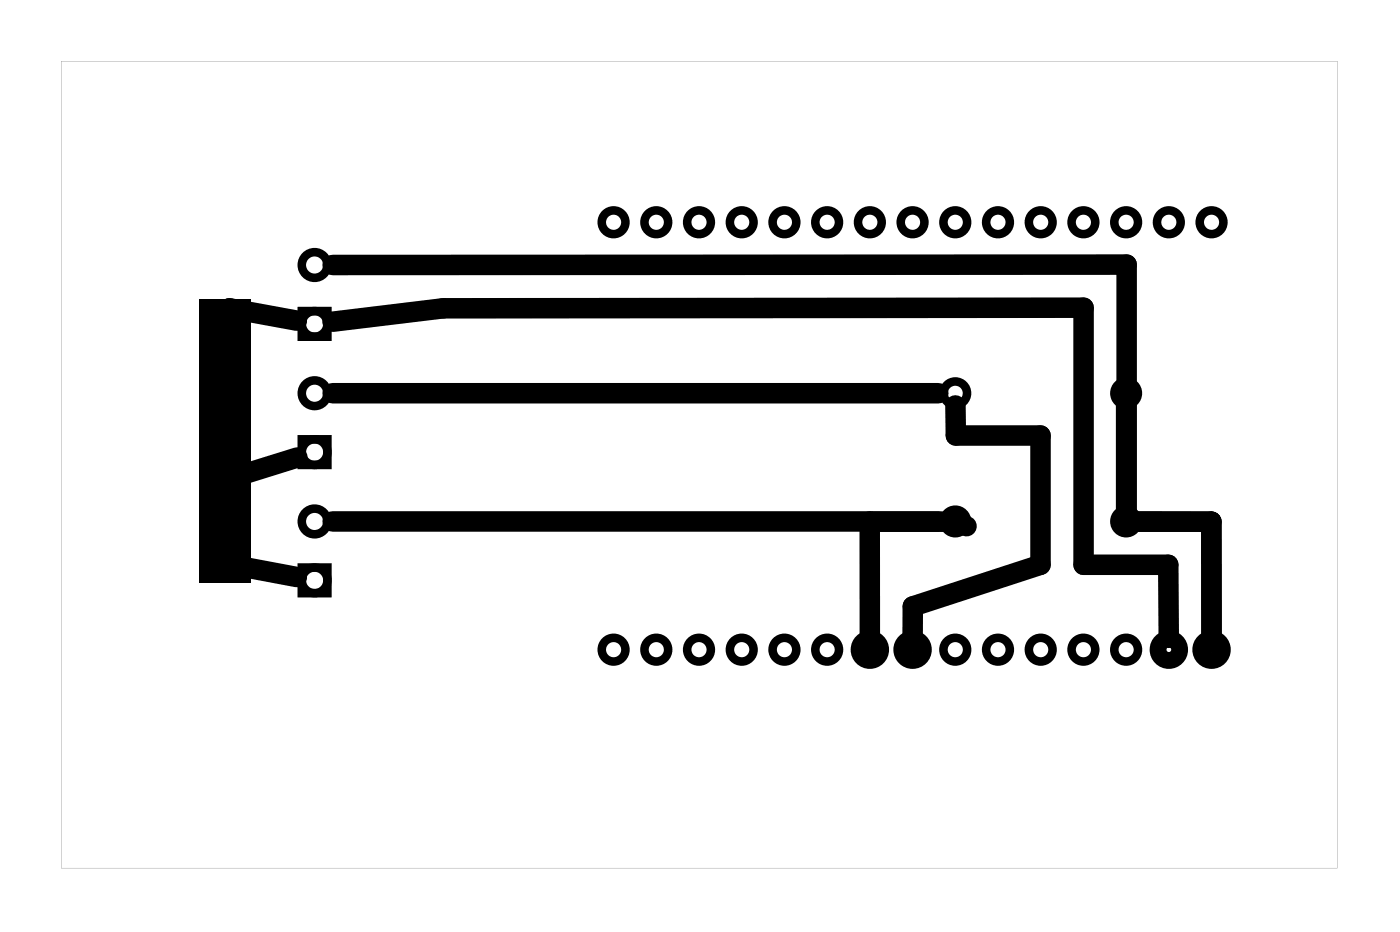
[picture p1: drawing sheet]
<svg xmlns="http://www.w3.org/2000/svg" width="83mm" height="55mm" viewBox="0 0 83 55" stroke-linecap="round" stroke-linejoin="round" font-family="sans-serif">
<g fill="#000">
<path d="M11.8 17.8h3.1v16.9h-3.1z"/>
<path d="M3.6 3.6v48h75.9v-48zM3.6 3.6h75.9v48h-75.9z"/>
</g>
<g fill="none" stroke="#000" stroke-width=".51">
<path d="M17.9 18.5h1.6v1.5h-1.6zM17.9 26.1h1.6v1.5h-1.6zM17.9 33.7h1.6v1.6h-1.6z"/>
<circle cx="18.7" cy="15.7" r=".76"/>
<circle cx="18.7" cy="19.2" r=".76"/>
<circle cx="36.5" cy="13.2" r=".7"/>
<circle cx="39" cy="13.2" r=".7"/>
<circle cx="41.6" cy="13.2" r=".7"/>
<circle cx="44.1" cy="13.2" r=".7"/>
<circle cx="46.6" cy="13.2" r=".7"/>
<circle cx="49.2" cy="13.2" r=".7"/>
<circle cx="51.7" cy="13.2" r=".7"/>
<circle cx="54.3" cy="13.2" r=".7"/>
<circle cx="56.8" cy="13.2" r=".7"/>
<circle cx="59.3" cy="13.2" r=".7"/>
<circle cx="61.9" cy="13.2" r=".7"/>
<circle cx="64.4" cy="13.2" r=".7"/>
<circle cx="67" cy="13.2" r=".7"/>
<circle cx="69.5" cy="13.2" r=".7"/>
<circle cx="72" cy="13.2" r=".7"/>
<circle cx="18.7" cy="23.4" r=".76"/>
<circle cx="18.7" cy="31" r=".76"/>
<circle cx="18.7" cy="26.9" r=".76"/>
<circle cx="18.7" cy="34.5" r=".76"/>
<circle cx="36.5" cy="38.6" r=".7"/>
<circle cx="39" cy="38.6" r=".7"/>
<circle cx="41.6" cy="38.6" r=".7"/>
<circle cx="44.1" cy="38.6" r=".7"/>
<circle cx="46.6" cy="38.6" r=".7"/>
<circle cx="49.2" cy="38.6" r=".7"/>
<circle cx="56.8" cy="23.4" r=".7"/>
<circle cx="56.8" cy="31" r=".7"/>
<circle cx="56.8" cy="38.6" r=".7"/>
<circle cx="59.3" cy="38.6" r=".7"/>
<circle cx="61.9" cy="38.6" r=".7"/>
<circle cx="64.4" cy="38.6" r=".7"/>
<circle cx="67" cy="31" r=".7"/>
<circle cx="67" cy="23.4" r=".7"/>
<circle cx="67" cy="38.6" r=".7"/>
</g>
<g fill="none" stroke="#000" stroke-width="1" stroke-linecap="butt">
<circle cx="51.7" cy="38.6" r=".64"/>
<circle cx="54.3" cy="38.6" r=".64"/>
<circle cx="69.5" cy="38.6" r=".64"/>
<circle cx="72" cy="38.6" r=".64"/>
</g>
<path d="M17.7 19.1l-4-.8v15.2l4 .8M19.8 19.1l6.6-.8h38v15.3h5.1v4.3M19.8 15.7h47.2v15.3h5M17.7 27.2l-4 1.2M19.8 23.4h36M19.8 31h37l.7 .3M51.7 31v7.2M56.8 24.1v1.8h5.1v7.7l-7.6 2.4v2.2M67 24.1v6.2M67.7 31h4.3M72 31v7.2" fill="none" stroke="#000" stroke-width="1.2"/>
</svg>
